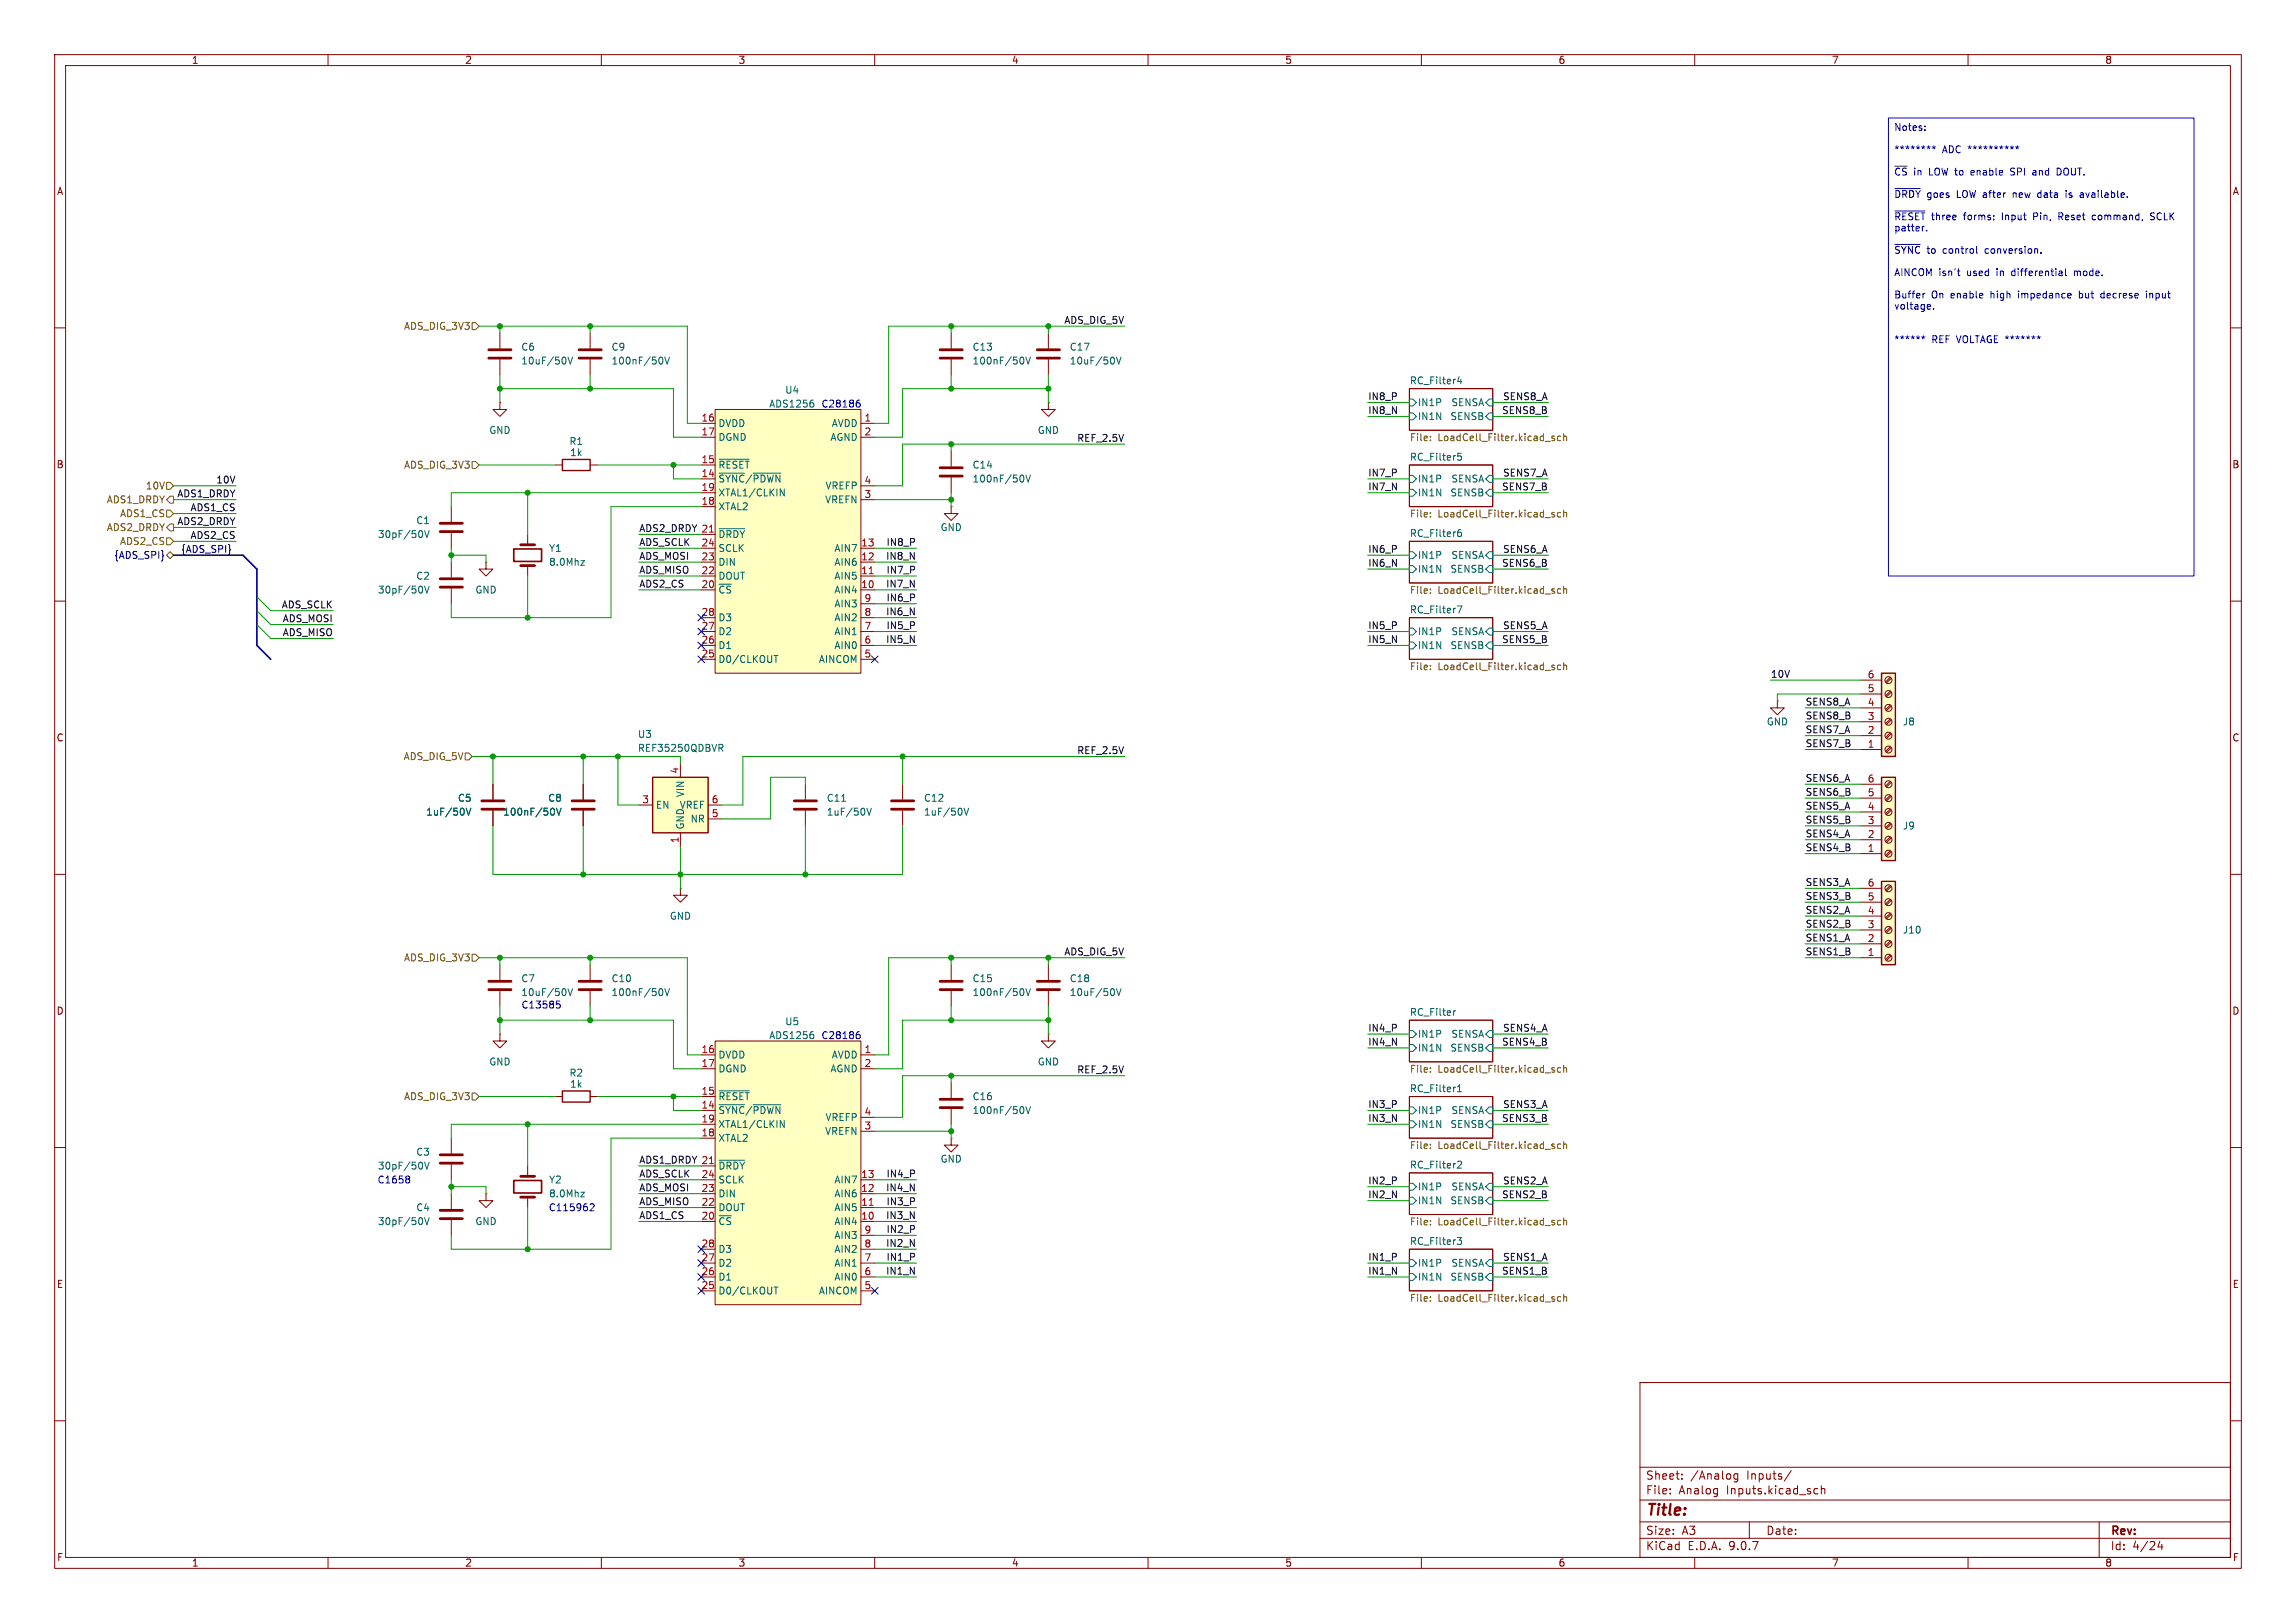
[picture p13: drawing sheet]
<svg xmlns="http://www.w3.org/2000/svg" width="420mm" height="297mm" viewBox="0 0 420 297" stroke-linecap="round" stroke-linejoin="round" font-family="sans-serif">
<defs><g id="words">
<text font-size="2.8" fill="#840000" x="301" y="277.9">Title:</text>
<g font-size="2.1" fill="#840000">
<text x="301" y="273.7">File:</text>
<text x="301" y="271">Sheet:</text>
<text x="307.1" y="273.7">Analog</text>
<text x="309.2" y="271">/Analog</text>
<text x="315.9" y="273.7">Inputs.kicad_sch</text>
<text x="319.6" y="271">Inputs/</text>
<text x="301" y="281.1">Size:</text>
<text x="307.6" y="281.1">A3</text>
<text x="323" y="281.1">Date:</text>
<text x="386" y="281.3">Rev:</text>
<text x="301" y="283.9">KiCad</text>
<text x="308.7" y="283.9">E.D.A.</text>
<text x="316.3" y="283.9">9.0.7</text>
<text x="386" y="283.9">Id:</text>
<text x="390.1" y="283.9">4/24</text>
</g>
<g font-size="1.8" fill="#840000">
<text x="35" y="11.9">1</text>
<text x="85" y="11.9">2</text>
<text x="135" y="11.9">3</text>
<text x="185" y="11.9">4</text>
<text x="235" y="11.9">5</text>
<text x="285" y="11.9">6</text>
<text x="335" y="11.9">7</text>
<text x="385" y="11.9">8</text>
<text x="10.3" y="35.9">A</text>
<text x="408.3" y="35.9">A</text>
<text x="10.3" y="85.9">B</text>
<text x="408.2" y="85.9">B</text>
<text x="10.3" y="135.9">C</text>
<text x="408.2" y="135.9">C</text>
<text x="10.3" y="185.9">D</text>
<text x="408.2" y="185.9">D</text>
<text x="10.3" y="235.9">E</text>
<text x="408.3" y="235.9">E</text>
<text x="10.3" y="285.9">F</text>
<text x="35" y="286.9">1</text>
<text x="85" y="286.9">2</text>
<text x="135" y="286.9">3</text>
<text x="185" y="286.9">4</text>
<text x="235" y="286.9">5</text>
<text x="285" y="286.9">6</text>
<text x="335" y="286.9">7</text>
<text x="385" y="286.9">8</text>
<text x="408.3" y="285.9">F</text>
</g>
<g font-size="1.8" fill="#0000c2">
<text x="346.4" y="24.3">Notes:</text>
<text x="346.4" y="28.4">********</text>
<text x="355.3" y="28.4">ADC **********</text>
<text x="346.4" y="32.4">~{CS}</text>
<text x="350" y="32.4">in</text>
<text x="353" y="32.4">LOW to</text>
<text x="361" y="32.4">enable</text>
<text x="368.5" y="32.4">SPI</text>
<text x="372.7" y="32.4">and</text>
<text x="377.3" y="32.4">DOUT.</text>
<text x="346.4" y="36.5">~{DRDY}</text>
<text x="346.4" y="40.6">~{RESET}</text>
<text x="352.5" y="36.5">goes</text>
<text x="353.3" y="40.6">three</text>
<text x="358" y="36.5">LOW after</text>
<text x="359.3" y="40.6">forms:</text>
<text x="366.5" y="40.6">Input</text>
<text x="368.7" y="36.5">new</text>
<text x="372.4" y="40.6">Pin,</text>
<text x="373.4" y="36.5">data</text>
<text x="377.2" y="40.6">Reset</text>
<text x="378.8" y="36.5">is</text>
<text x="381.6" y="36.5">available.</text>
<text x="383.6" y="40.6">command,</text>
<text x="394.4" y="40.6">SCLK</text>
<text x="346.4" y="42.7">patter.</text>
<text x="346.4" y="46.8">~{SYNC}</text>
<text x="352.5" y="46.8">to</text>
<text x="355.5" y="46.8">control</text>
<text x="363.4" y="46.8">conversion.</text>
<text x="346.4" y="50.8">AINCOM isn't</text>
<text x="359.9" y="50.8">used</text>
<text x="365.5" y="50.8">in</text>
<text x="368.4" y="50.8">differential</text>
<text x="380.1" y="50.8">mode.</text>
<text x="346.4" y="54.9">Buffer</text>
<text x="346.4" y="57">voltage.</text>
<text x="353.3" y="54.9">On</text>
<text x="357" y="54.9">enable</text>
<text x="364.4" y="54.9">high</text>
<text x="369.6" y="54.9">impedance</text>
<text x="381" y="54.9">but</text>
<text x="385.2" y="54.9">decrese</text>
<text x="393.7" y="54.9">input</text>
<text x="346.4" y="63.1">******</text>
<text x="353.4" y="63.1">REF VOLTAGE *******</text>
<text x="150.2" y="74.8">C28186</text>
<text x="95.3" y="184.8">C13585</text>
<text x="150.2" y="190.4">C28186</text>
<text x="69" y="216.8">C1658</text>
<text x="100.3" y="221.8">C115962</text>
</g>
<g font-size="1.8" fill="#0f0f0f">
<text x="194.6" y="59.3">ADS_DIG_5V</text>
<text x="250.2" y="73.3">IN8_P</text>
<text x="250.2" y="75.9">IN8_N</text>
<text x="274.7" y="75.9">SENS8_B</text>
<text x="274.8" y="73.3">SENS8_A</text>
<text x="196.9" y="80.9">REF_2.5V</text>
<text x="39.5" y="88.6">10V</text>
<text x="250.2" y="89.8">IN7_N</text>
<text x="250.2" y="87.3">IN7_P</text>
<text x="274.7" y="89.8">SENS7_B</text>
<text x="274.8" y="87.3">SENS7_A</text>
<text x="32.3" y="91.1">ADS1_DRDY</text>
<text x="34.8" y="93.6">ADS1_CS</text>
<text x="32.3" y="96.2">ADS2_DRDY</text>
<text x="34.8" y="98.7">ADS2_CS</text>
<text x="116.8" y="97.4">ADS2_DRDY 21</text>
<text x="116.8" y="100">ADS_SCLK</text>
<text x="162.1" y="100">IN8_P</text>
<text x="250.2" y="101.3">IN6_P</text>
<text x="274.8" y="101.3">SENS6_A</text>
<text x="116.8" y="105.1">ADS_MISO</text>
<text x="116.8" y="107.6">ADS2_CS</text>
<text x="116.8" y="102.5">ADS_MOSI</text>
<text x="162" y="102.5">IN8_N</text>
<text x="162" y="107.6">IN7_N</text>
<text x="162.1" y="105.1">IN7_P</text>
<text x="250.2" y="103.8">IN6_N</text>
<text x="274.7" y="103.8">SENS6_B</text>
<text x="51.4" y="111.4">ADS_SCLK</text>
<text x="51.6" y="114">ADS_MOSI</text>
<text x="162" y="112.7">IN6_N</text>
<text x="162.1" y="110.1">IN6_P</text>
<text x="51.6" y="116.5">ADS_MISO</text>
<text x="162" y="117.8">IN5_N</text>
<text x="162.1" y="115.2">IN5_P</text>
<text x="250.2" y="117.8">IN5_N</text>
<text x="250.2" y="115.2">IN5_P</text>
<text x="274.7" y="117.8">SENS5_B</text>
<text x="274.8" y="115.2">SENS5_A</text>
<text x="323.8" y="124.1">10V</text>
<text x="330.2" y="131.7">SENS8_B</text>
<text x="330.2" y="129.2">SENS8_A</text>
<text x="330.2" y="136.8">SENS7_B</text>
<text x="330.2" y="134.3">SENS7_A</text>
<text x="196.9" y="138.1">REF_2.5V</text>
<text x="330.2" y="143.2">SENS6_A</text>
<text x="330.2" y="148.2">SENS5_A</text>
<text x="330.2" y="145.7">SENS6_B</text>
<text x="330.2" y="155.9">SENS4_B</text>
<text x="330.2" y="153.3">SENS4_A</text>
<text x="330.2" y="150.8">SENS5_B</text>
<text x="330.2" y="167.3">SENS2_A</text>
<text x="330.2" y="162.2">SENS3_A</text>
<text x="330.2" y="164.8">SENS3_B</text>
<text x="330.2" y="169.8">SENS2_B</text>
<text x="330.2" y="172.4">SENS1_A</text>
<text x="194.6" y="174.9">ADS_DIG_5V</text>
<text x="330.2" y="174.9">SENS1_B</text>
<text x="250.2" y="188.9">IN4_P</text>
<text x="250.2" y="191.4">IN4_N</text>
<text x="274.7" y="191.4">SENS4_B</text>
<text x="274.8" y="188.9">SENS4_A</text>
<text x="196.9" y="196.5">REF_2.5V</text>
<text x="250.2" y="202.9">IN3_P</text>
<text x="274.8" y="202.9">SENS3_A</text>
<text x="250.2" y="205.4">IN3_N</text>
<text x="274.7" y="205.4">SENS3_B</text>
<text x="116.8" y="215.6">ADS_SCLK</text>
<text x="116.8" y="213">ADS1_DRDY 21</text>
<text x="162.1" y="215.6">IN4_P</text>
<text x="116.8" y="218.1">ADS_MOSI</text>
<text x="116.8" y="220.6">ADS_MISO</text>
<text x="162" y="218.1">IN4_N</text>
<text x="162.1" y="220.6">IN3_P</text>
<text x="250.2" y="219.4">IN2_N</text>
<text x="250.2" y="216.8">IN2_P</text>
<text x="274.7" y="219.4">SENS2_B</text>
<text x="274.8" y="216.8">SENS2_A</text>
<text x="116.8" y="223.2">ADS1_CS</text>
<text x="162" y="223.2">IN3_N</text>
<text x="162.1" y="225.7">IN2_P</text>
<text x="162" y="233.3">IN1_N</text>
<text x="162" y="228.3">IN2_N</text>
<text x="162.1" y="230.8">IN1_P</text>
<text x="250.2" y="233.3">IN1_N</text>
<text x="250.2" y="230.8">IN1_P</text>
<text x="274.7" y="233.3">SENS1_B</text>
<text x="274.8" y="230.8">SENS1_A</text>
</g>
<g font-size="1.8" fill="#725600">
<text x="73.8" y="60.6">ADS_DIG_3V3</text>
<text x="257.8" y="81.1">File:</text>
<text x="263" y="81.1">LoadCell_Filter.kicad_sch</text>
<text x="26.6" y="89.8">10V</text>
<text x="73.8" y="86">ADS_DIG_3V3</text>
<text x="19.4" y="92.3">ADS1_DRDY</text>
<text x="21.9" y="94.8">ADS1_CS</text>
<text x="257.8" y="95">File:</text>
<text x="263" y="95">LoadCell_Filter.kicad_sch</text>
<text x="19.4" y="97.4">ADS2_DRDY</text>
<text x="21.9" y="99.9">ADS2_CS</text>
<text x="257.8" y="109">File:</text>
<text x="263" y="109">LoadCell_Filter.kicad_sch</text>
<text x="257.8" y="123">File:</text>
<text x="263" y="123">LoadCell_Filter.kicad_sch</text>
<text x="73.8" y="139.3">ADS_DIG_5V</text>
<text x="73.8" y="176.1">ADS_DIG_3V3</text>
<text x="257.8" y="196.6">File:</text>
<text x="263" y="196.6">LoadCell_Filter.kicad_sch</text>
<text x="73.8" y="201.5">ADS_DIG_3V3</text>
<text x="257.8" y="210.6">File:</text>
<text x="263" y="210.6">LoadCell_Filter.kicad_sch</text>
<text x="257.8" y="224.6">File:</text>
<text x="263" y="224.6">LoadCell_Filter.kicad_sch</text>
<text x="257.8" y="238.5">File:</text>
<text x="263" y="238.5">LoadCell_Filter.kicad_sch</text>
</g>
<g font-size="1.8" fill="#006464">
<text x="95.3" y="64.4">C6</text>
<text x="111.8" y="64.4">C9</text>
<text x="177.8" y="64.4">C13</text>
<text x="195.6" y="64.4">C17</text>
<text x="95.3" y="66.9">10uF/50V</text>
<text x="111.8" y="66.9">100nF/50V</text>
<text x="177.8" y="66.9">100nF/50V</text>
<text x="195.6" y="66.9">10uF/50V</text>
<text x="257.8" y="70.4">RC_Filter4</text>
<text x="140.6" y="74.8">ADS1256</text>
<text x="143.5" y="72.2">U4</text>
<text x="259.3" y="77.1">IN1N</text>
<text x="259.3" y="74.5">IN1P</text>
<text x="265.2" y="77.1">SENSB</text>
<text x="265.4" y="74.5">SENSA</text>
<text x="89.4" y="79.6">GND</text>
<text x="104.1" y="81.6">R1</text>
<text x="104.2" y="83.7">1k</text>
<text x="131.3" y="78.3">DVDD</text>
<text x="131.3" y="80.9">DGND</text>
<text x="151.8" y="80.9">AGND</text>
<text x="152.1" y="78.3">AVDD</text>
<text x="189.7" y="79.6">GND</text>
<text x="131.3" y="86">~{RESET}</text>
<text x="131.3" y="88.5">~{SYNC}/~{PDWN}</text>
<text x="150.9" y="89.8">VREFP</text>
<text x="177.8" y="86">C14</text>
<text x="177.8" y="88.5">100nF/50V</text>
<text x="257.8" y="84.4">RC_Filter5</text>
<text x="259.3" y="88.5">IN1P</text>
<text x="265.4" y="88.5">SENSA</text>
<text x="131.3" y="91">XTAL1/CLKIN</text>
<text x="131.3" y="93.6">XTAL2</text>
<text x="150.8" y="92.3">VREFN</text>
<text x="259.3" y="91">IN1N</text>
<text x="265.2" y="91">SENSB</text>
<text x="69" y="98.7">30pF/50V</text>
<text x="76" y="96.1">C1</text>
<text x="100.3" y="101.2">Y1</text>
<text x="131.3" y="101.2">SCLK</text>
<text x="131.3" y="98.7">~{DRDY}</text>
<text x="152.5" y="101.2">AIN7</text>
<text x="172" y="97.4">GND</text>
<text x="257.8" y="98.3">RC_Filter6</text>
<text x="76" y="106.3">C2</text>
<text x="100.3" y="103.7">8.0Mhz</text>
<text x="131.3" y="103.7">DIN</text>
<text x="131.3" y="106.3">DOUT</text>
<text x="152.5" y="103.7">AIN6</text>
<text x="152.5" y="106.3">AIN5</text>
<text x="259.3" y="105">IN1N</text>
<text x="259.3" y="102.5">IN1P</text>
<text x="265.2" y="105">SENSB</text>
<text x="265.4" y="102.5">SENSA</text>
<text x="69" y="108.8">30pF/50V</text>
<text x="86.9" y="108.8">GND</text>
<text x="131.3" y="113.9">D3</text>
<text x="131.3" y="108.8">~{CS}</text>
<text x="152.5" y="108.8">AIN4</text>
<text x="152.5" y="111.4">AIN3</text>
<text x="152.5" y="113.9">AIN2</text>
<text x="257.8" y="112.3">RC_Filter7</text>
<text x="131.3" y="116.4">D2</text>
<text x="131.3" y="119">D1</text>
<text x="152.5" y="116.4">AIN1</text>
<text x="152.5" y="119">AIN0</text>
<text x="259.3" y="119">IN1N</text>
<text x="259.3" y="116.4">IN1P</text>
<text x="265.2" y="119">SENSB</text>
<text x="265.4" y="116.4">SENSA</text>
<text x="131.3" y="121.5">D0/CLKOUT</text>
<text x="149.7" y="121.5">AINCOM</text>
<text x="116.6" y="135.2">U3</text>
<text x="116.6" y="137.8">REF35250QDBVR</text>
<text x="323.1" y="132.9">GND</text>
<text x="348" y="132.9">J8</text>
<text x="77.9" y="149.5">1uF/50V</text>
<text x="83.7" y="146.9">C5</text>
<text x="92" y="149.5">100nF/50V</text>
<text x="100.2" y="146.9">C8</text>
<text x="119.9" y="148.2">EN</text>
<text x="124.2" y="148.2">VREF</text>
<text x="125.3" y="146" transform="rotate(-90 125.3 146)">VIN</text>
<text x="151.1" y="146.9">C11</text>
<text x="151.1" y="149.5">1uF/50V</text>
<text x="168.9" y="146.9">C12</text>
<text x="168.9" y="149.5">1uF/50V</text>
<text x="125.3" y="151.9" transform="rotate(-90 125.3 151.9)">GND</text>
<text x="126.2" y="150.7">NR</text>
<text x="348" y="152">J9</text>
<text x="122.4" y="168.5">GND</text>
<text x="348" y="171">J10</text>
<text x="95.3" y="179.9">C7</text>
<text x="111.8" y="179.9">C10</text>
<text x="177.8" y="179.9">C15</text>
<text x="195.6" y="179.9">C18</text>
<text x="95.3" y="182.5">10uF/50V</text>
<text x="111.8" y="182.5">100nF/50V</text>
<text x="177.8" y="182.5">100nF/50V</text>
<text x="195.6" y="182.5">10uF/50V</text>
<text x="257.8" y="186">RC_Filter</text>
<text x="140.6" y="190.3">ADS1256</text>
<text x="143.5" y="187.8">U5</text>
<text x="259.3" y="190.1">IN1P</text>
<text x="265.4" y="190.1">SENSA</text>
<text x="89.4" y="195.2">GND</text>
<text x="104.1" y="197.2">R2</text>
<text x="131.3" y="193.9">DVDD</text>
<text x="131.3" y="196.4">DGND</text>
<text x="151.8" y="196.4">AGND</text>
<text x="152.1" y="193.9">AVDD</text>
<text x="189.7" y="195.2">GND</text>
<text x="259.3" y="192.6">IN1N</text>
<text x="265.2" y="192.6">SENSB</text>
<text x="104.2" y="199.2">1k</text>
<text x="131.3" y="201.5">~{RESET}</text>
<text x="177.8" y="201.5">C16</text>
<text x="257.8" y="199.9">RC_Filter1</text>
<text x="131.3" y="206.6">XTAL1/CLKIN</text>
<text x="131.3" y="209.1">XTAL2</text>
<text x="131.3" y="204.1">~{SYNC}/~{PDWN}</text>
<text x="150.8" y="207.9">VREFN</text>
<text x="150.9" y="205.3">VREFP</text>
<text x="177.8" y="204.1">100nF/50V</text>
<text x="259.3" y="206.6">IN1N</text>
<text x="259.3" y="204.1">IN1P</text>
<text x="265.2" y="206.6">SENSB</text>
<text x="265.4" y="204.1">SENSA</text>
<text x="69" y="214.2">30pF/50V</text>
<text x="76" y="211.7">C3</text>
<text x="131.3" y="214.2">~{DRDY}</text>
<text x="172" y="213">GND</text>
<text x="257.8" y="213.9">RC_Filter2</text>
<text x="76" y="221.8">C4</text>
<text x="100.3" y="216.8">Y2</text>
<text x="100.3" y="219.3">8.0Mhz</text>
<text x="131.3" y="216.8">SCLK</text>
<text x="131.3" y="219.3">DIN</text>
<text x="131.3" y="221.8">DOUT</text>
<text x="152.5" y="216.8">AIN7</text>
<text x="152.5" y="219.3">AIN6</text>
<text x="152.5" y="221.8">AIN5</text>
<text x="259.3" y="220.6">IN1N</text>
<text x="259.3" y="218">IN1P</text>
<text x="265.2" y="220.6">SENSB</text>
<text x="265.4" y="218">SENSA</text>
<text x="69" y="224.4">30pF/50V</text>
<text x="86.9" y="224.4">GND</text>
<text x="131.3" y="224.4">~{CS}</text>
<text x="152.5" y="224.4">AIN4</text>
<text x="152.5" y="226.9">AIN3</text>
<text x="257.8" y="227.9">RC_Filter3</text>
<text x="131.3" y="229.5">D3</text>
<text x="131.3" y="232">D2</text>
<text x="152.5" y="229.5">AIN2</text>
<text x="152.5" y="232">AIN1</text>
<text x="259.3" y="232">IN1P</text>
<text x="265.4" y="232">SENSA</text>
<text x="131.3" y="234.5">D1</text>
<text x="131.3" y="237.1">D0/CLKOUT</text>
<text x="149.7" y="237.1">AINCOM</text>
<text x="152.5" y="234.5">AIN0</text>
<text x="259.3" y="234.5">IN1N</text>
<text x="265.2" y="234.5">SENSB</text>
</g>
<g font-size="1.8" fill="#a90000">
<text x="128.2" y="77.2">16</text>
<text x="158" y="77.2">1</text>
<text x="128.2" y="79.8">17</text>
<text x="158" y="79.8">2</text>
<text x="128.2" y="89.9">19</text>
<text x="128.2" y="84.8">15</text>
<text x="128.2" y="87.4">14</text>
<text x="158" y="88.6">4</text>
<text x="128.2" y="92.5">18</text>
<text x="158" y="91.2">3</text>
<text x="128.2" y="100.1">24</text>
<text x="157.4" y="100.1">13</text>
<text x="128.2" y="102.6">23</text>
<text x="128.2" y="105.2">22</text>
<text x="128.2" y="107.7">20</text>
<text x="157.4" y="102.6">12</text>
<text x="157.4" y="105.2">11</text>
<text x="157.4" y="107.7">10</text>
<text x="128.2" y="112.8">28</text>
<text x="158" y="110.2">9</text>
<text x="158" y="112.8">8</text>
<text x="128.2" y="115.3">27</text>
<text x="128.2" y="117.9">26</text>
<text x="158" y="115.3">7</text>
<text x="158" y="117.9">6</text>
<text x="128.2" y="120.4">25</text>
<text x="158" y="120.4">5</text>
<text x="341.6" y="124.2">6</text>
<text x="341.6" y="131.8">3</text>
<text x="341.6" y="129.3">4</text>
<text x="341.6" y="126.7">5</text>
<text x="341.6" y="136.9">1</text>
<text x="341.6" y="134.4">2</text>
<text x="124.2" y="141.7" transform="rotate(-90 124.2 141.7)">4</text>
<text x="341.6" y="143.3">6</text>
<text x="117.4" y="147.1">3</text>
<text x="130.1" y="147.1">6</text>
<text x="130.1" y="149.6">5</text>
<text x="341.6" y="148.3">4</text>
<text x="341.6" y="145.8">5</text>
<text x="124.2" y="154.4" transform="rotate(-90 124.2 154.4)">1</text>
<text x="341.6" y="156">1</text>
<text x="341.6" y="153.4">2</text>
<text x="341.6" y="150.9">3</text>
<text x="341.6" y="167.4">4</text>
<text x="341.6" y="164.8">5</text>
<text x="341.6" y="162.3">6</text>
<text x="341.6" y="172.5">2</text>
<text x="341.6" y="169.9">3</text>
<text x="341.6" y="175">1</text>
<text x="128.2" y="192.8">16</text>
<text x="128.2" y="195.3">17</text>
<text x="158" y="192.8">1</text>
<text x="158" y="195.3">2</text>
<text x="128.2" y="200.4">15</text>
<text x="128.2" y="202.9">14</text>
<text x="128.2" y="205.5">19</text>
<text x="128.2" y="208">18</text>
<text x="158" y="204.2">4</text>
<text x="158" y="206.8">3</text>
<text x="128.2" y="215.6">24</text>
<text x="157.4" y="215.6">13</text>
<text x="128.2" y="218.2">23</text>
<text x="128.2" y="220.7">22</text>
<text x="157.4" y="218.2">12</text>
<text x="157.4" y="220.7">11</text>
<text x="128.2" y="223.3">20</text>
<text x="157.4" y="223.3">10</text>
<text x="158" y="225.8">9</text>
<text x="128.2" y="228.3">28</text>
<text x="128.2" y="230.9">27</text>
<text x="128.2" y="233.4">26</text>
<text x="158" y="228.3">8</text>
<text x="158" y="230.9">7</text>
<text x="158" y="233.4">6</text>
<text x="128.2" y="236">25</text>
<text x="158" y="236">5</text>
</g>
<g font-size="1.8" fill="#000084">
<text x="33" y="101.3">{ADS_SPI}</text>
<text x="20.8" y="102.5">{ADS_SPI}</text>
</g>
</g></defs>
<g fill="none" stroke="#840000" stroke-width=".18">
<path d="M10 10h400v277h-400zM12 12h396v273h-396zM60 10v2M110 10v2M160 10v2M210 10v2M260 10v2M310 10v2M360 10v2M10 60h2M257.8 71.1h15.2v7.6h-15.2zM408 60h2"/>
<path d="M101.6 85.1h1.3M107.9 85.1h1.3M257.8 85.1h15.2v7.6h-15.2zM257.8 99.1h15.2v7.6h-15.2zM10 110h2M257.8 113h15.2v7.7h-15.2zM408 110h2M10 160h2M408 160h2M257.8 186.7h15.2v7.6h-15.2zM10 210h2M257.8 214.6h15.2v7.6h-15.2z"/>
<path d="M257.8 200.7h15.2v7.6h-15.2zM408 210h2M257.8 228.6h15.2v7.6h-15.2zM300 253h108v32h-108zM10 260h2M300 278.5h108M300 274.5h108M300 268.5h108M305.5 273.2v.2M305.5 272.5v.1M307.7 270.5v.2M307.7 269.8v.1"/>
<path d="M317.9 269.7v1.2l-.3 .3-.4-.1M317.9 269.8l-.5-.1-.2 .3v.4l.1 .2h.6M320 278.5v3M327.7 269.1l-1.3 1.9M331.9 273.3h.6M331.9 272.5h.6M333.2 272.5l.2-.1 .3 .1 .1 .9M333.2 271.9v1.5M384 278.5v6.5M408 260h2M60 285v2M110 285v2"/>
<path d="M160 285v2M210 285v2M260 285v2M300 281.5h108M310 285v2M360 285v2M395.1 282l-.4 1.1h1M395.4 282.6v1"/>
</g>
<g fill="none" stroke="#006464" stroke-width=".18">
<path d="M257.8 75.6h.6l.7 .6-.7 .6h-.6zM257.8 73h.6l.7 .7-.7 .6h-.6zM266.9 68.9l-.3 .9h.8M267.2 69.4v.8M272.4 75.6h.6v1.2h-.6l-.6-.6zM272.4 73h.6v1.3h-.6l-.6-.6zM257.8 89.5h.6l.7 .7-.7 .6h-.6zM257.8 87h.6l.7 .6-.7 .7h-.6zM266.7 82.9h.6M266.7 97.5l.4-.1 .2 .2-.1 .5h-.5M266.8 83.4h.3l.2 .3-.1 .5h-.4M267.2 96.9l-.4 .1"/>
<path d="M272.4 89.5h.6v1.3h-.6l-.6-.6zM272.4 87h.6v1.3h-.6l-.6-.7zM257.8 103.5h.6l.7 .6-.7 .7h-.6zM257.8 101h.6l.7 .6-.7 .6h-.6zM257.8 117.5h.6l.7 .6-.7 .6h-.6zM257.8 114.9h.6l.7 .7-.7 .6h-.6zM266.6 110.9h.8l-.5 1.3M272.4 103.5h.6v1.3h-.6l-.6-.7zM272.4 101h.6v1.2h-.6l-.6-.6zM272.4 117.5h.6v1.2h-.6l-.6-.6zM272.4 114.9h.6v1.3h-.6l-.6-.6zM257.8 191.1h.6l.7 .7-.7 .6h-.6z"/>
<path d="M257.8 188.6h.6l.7 .6-.7 .7h-.6zM266.3 185l-.4 .2M266.6 199.8h.7M266.6 198.9l.4-.4v1.3M272.4 191.1h.6v1.3h-.6l-.6-.6zM272.4 188.6h.6v1.3h-.6l-.6-.7zM257.8 219.1h.6l.7 .6-.7 .6h-.6zM257.8 216.5h.6l.7 .7-.7 .6h-.6zM257.8 205.1h.6l.7 .6-.7 .7h-.6zM257.8 202.6h.6l.7 .6-.7 .6h-.6zM266.7 212.5h.4l.2 .3-.7 1h.7M272.4 219.1h.6v1.2h-.6l-.6-.6z"/>
<path d="M272.4 216.5h.6v1.3h-.6l-.6-.6zM272.4 205.1h.6v1.3h-.6l-.6-.7zM272.4 202.6h.6v1.2h-.6l-.6-.6zM257.8 233h.6l.7 .7-.7 .6h-.6zM257.8 230.5h.6l.7 .6-.7 .7h-.6zM266.6 226.5h.7l-.4 .4 .4 .2v.4l-.2 .2h-.4M272.4 233h.6v1.3h-.6l-.6-.6zM272.4 230.5h.6v1.3h-.6l-.6-.7z"/>
</g>
<g fill="none" stroke="#725600" stroke-width=".18">
<path d="M261.7 79.9v.1M284.3 79.9l-.3-.1-.1 .2v.2l.4 .1v.3h-.4M285.5 79.9l-.4-.1-.2 .2 .1 .6h.5M286 79.4v1.2M286 79.9l.2-.1 .3 .1 .1 .7M261.7 80.5v.1M261.7 93.8v.2M261.7 94.5v.1M284.3 93.8h-.3l-.1 .2v.1l.4 .2v.3h-.4M285.5 93.8h-.4l-.2 .2 .1 .6h.5M286 93.3v1.3M286 93.9l.2-.1h.3l.1 .8"/>
<path d="M261.7 107.8v.1M261.7 108.5v.1M284.3 107.8l-.3-.1-.1 .2v.2l.4 .1v.3h-.4M285.5 107.8l-.4-.1-.2 .3 .1 .5h.5M286 107.3v1.3M286 107.9l.2-.2 .3 .1 .1 .8M261.7 121.8v.1M261.7 122.4v.2M284.3 121.8l-.3-.1-.1 .2v.2l.4 .1v.3h-.4M285.5 121.8l-.4-.1-.2 .3 .1 .5h.5M286 121.3v1.3M286 121.8l.2-.1 .3 .1 .1 .8"/>
<path d="M261.7 196.1v.1M261.7 195.4v.2M284.3 195.4h-.3l-.1 .2v.1l.4 .2v.3h-.4M285.5 195.4h-.4l-.2 .2 .1 .6h.5M286 195.5l.2-.1h.3l.1 .8M286 194.9v1.3M261.7 209.4v.1M261.7 210.1v.1M284.3 209.4l-.3-.1-.1 .2v.2l.4 .1v.3h-.4M285.5 209.4l-.4-.1-.2 .3 .1 .5h.5M286 208.9v1.3M286 209.5l.2-.2 .3 .1 .1 .8"/>
<path d="M261.7 223.4v.1M261.7 224v.2M261.7 237.3v.2M261.7 238v.1M284.3 223.4l-.3-.1-.1 .2v.2l.4 .1v.3h-.4M284.3 237.3h-.3l-.1 .2v.1l.4 .2v.3h-.4M285.5 223.4l-.4-.1-.2 .3 .1 .5h.5M285.5 237.3h-.4l-.2 .2 .1 .6h.5M286 222.9v1.3M286 236.9v1.2M286 223.4l.2-.1 .3 .1 .1 .8M286 237.4l.2-.1h.3l.1 .8"/>
</g>
<path d="M102.9 84.1h5v2h-5z" fill="none" stroke="#840000" stroke-width=".25"/>
<path d="M344.2 142.2h2.5v15.3h-2.5z" fill="#ffffc2"/>
<path d="M344.2 142.2h2.5v15.3h-2.5z" fill="none" stroke="#840000" stroke-width=".25"/>
<g fill="none" stroke="#840000" stroke-width=".18">
<path d="M325.1 128.3v1.2h-1.3l1.3 1.3 1.3-1.3h-1.3M325.1 128.3h.1M340.4 156.2h3.8M340.4 153.7h3.8M340.4 151.1h3.8M340.4 148.6h3.8M340.4 146.1h3.8M340.4 143.5h3.8M345.8 155.7l-.9 .8M345.8 153.2l-.9 .8M345.8 150.6l-.9 .9M345.8 148.1l-.9 .8"/>
<path d="M345.8 145.5l-.9 .9M345.8 143l-.9 .8M345.9 155.9l-.8 .8M345.9 153.3l-.8 .9M345.9 150.8l-.8 .8M345.9 148.3l-.8 .8M345.9 145.7l-.8 .9M345.9 143.2l-.8 .8"/>
<circle cx="345.4" cy="143.5" r=".63"/>
<circle cx="345.4" cy="156.2" r=".63"/>
<circle cx="345.4" cy="148.6" r=".63"/>
<circle cx="345.4" cy="146" r=".63"/>
<circle cx="345.4" cy="151.1" r=".63"/>
<circle cx="345.4" cy="153.7" r=".63"/>
</g>
<path d="M344.2 123.2h2.5v15.2h-2.5z" fill="#ffffc2"/>
<path d="M344.2 123.2h2.5v15.2h-2.5z" fill="none" stroke="#840000" stroke-width=".25"/>
<g fill="none" stroke="#840000" stroke-width=".18">
<path d="M91.4 73.7v1.2h1.3l-1.3 1.3-1.2-1.3h1.2M91.4 73.7h.1M91.4 61v2.8M91.4 65.8v2.8M174 61v2.8M174 65.8v2.8M191.8 73.7v1.2h-1.3l1.3 1.3 1.2-1.3h-1.2M191.8 73.7h.1M191.8 61v2.8M191.8 65.8v2.8M96.5 97.8v1.9M174 92.7v1.3h-1.3l1.3 1.3 1.3-1.3h-1.3"/>
<path d="M174 92.7h.1M174 82.6v2.7M174 87.4v2.8M82.5 102.9v2.8M82.5 107.7v2.8M88.9 102.9v1.2h1.3l-1.3 1.3-1.3-1.3h1.3M88.9 102.9h.1M96.5 103.5v1.9M340.4 137.2h3.8M340.4 134.6h3.8M340.4 132.1h3.8M340.4 129.5h3.8"/>
<path d="M340.4 127h3.8M340.4 124.5h3.8M345.8 136.7l-.9 .8M345.8 134.1l-.9 .9M345.8 131.6l-.9 .8M345.8 129l-.9 .9M345.8 126.5l-.9 .8M345.8 124l-.9 .8M345.9 136.8l-.8 .9M345.9 134.3l-.8 .8M345.9 131.7l-.8 .9M345.9 129.2l-.8 .8"/>
<path d="M345.9 126.7l-.8 .8M345.9 124.1l-.8 .9M124.5 162.6v1.2h-1.3l1.3 1.3 1.2-1.3h-1.2M124.5 162.6h.1M174 176.5v2.8M191.8 176.5v2.8M174 181.4v2.8M191.8 189.2v1.3h-1.3l1.3 1.3 1.2-1.3h-1.2M191.8 189.2h.1M191.8 181.4v2.8M82.5 208.3v2.8M82.5 213.1v2.8"/>
<path d="M88.9 218.4v1.3h1.3l-1.3 1.3-1.3-1.3h1.3M88.9 218.4h.1M96.5 213.4v1.9M96.5 219.1v1.9"/>
<circle cx="345.4" cy="124.5" r=".63"/>
<circle cx="345.4" cy="132.1" r=".63"/>
<circle cx="345.4" cy="129.5" r=".63"/>
<circle cx="345.4" cy="134.6" r=".63"/>
<circle cx="345.4" cy="137.2" r=".63"/>
<circle cx="345.4" cy="127" r=".63"/>
</g>
<g fill="none" stroke="#840000" stroke-width=".51">
<path d="M89.4 64h4.1M89.4 65.5h4.1M172 64h4M172 65.5h4M189.7 64h4.1M189.7 65.5h4.1M95.2 99.7h2.6M172 85.6h4M172 87.1h4M80.5 105.9h4.1M80.5 107.4h4.1M95.2 103.5h2.6"/>
<path d="M172 179.6h4M189.7 179.6h4.1M172 181.1h4M189.7 181.1h4.1M80.5 211.3h4.1M80.5 212.9h4.1M95.2 219.1h2.6M95.2 215.3h2.6"/>
</g>
<g fill="none" stroke="#006464" stroke-width=".18">
<path d="M103.5 65.6v.8M103.9 65.3l.4 1.3 .4-1.3M187 65.3a.79 .79 0 0 1 0 1.3M187.6 65.3l.5 1.3 .4-1.3M203.8 65.6v.8M204.2 65.3l.4 1.3 .5-1.3M187 86.9a.79 .79 0 0 1 0 1.3M187.6 86.9l.5 1.3 .4-1.3M77.2 107.5v.8M77.7 107.3l.4 1.2 .4-1.2M106.2 102.6h.7l-.7 .8h.7M187 180.9a.79 .79 0 0 1 0 1.3"/>
<path d="M187.6 180.9l.5 1.3 .4-1.3M203.8 181.2v.7M204.2 180.9l.4 1.3 .5-1.3M77.2 212.9v.8M77.7 212.7l.4 1.2 .4-1.2M106.2 218.2h.7l-.7 .8h.7"/>
</g>
<path d="M94 100.5h5.1v2.2h-5.1zM94 216h5.1v2.3h-5.1z" fill="none" stroke="#840000" stroke-width=".3"/>
<path d="M130.8 190.5h26.7v48.3h-26.7z" fill="#ffffc2"/>
<g fill="none" stroke="#840000" stroke-width=".18">
<path d="M128.3 193h2.5M128.3 195.6h2.5M130.8 190.5h26.7v48.3h-26.7zM157.5 193h2.5M157.5 195.6h2.5M128.3 205.7h2.5M128.3 208.3h2.5M128.3 215.9h2.5M128.3 218.4h2.5M128.3 200.7h2.5M128.3 203.2h2.5M128.3 213.4h2.5"/>
<path d="M157.5 215.9h2.5M157.5 218.4h2.5M157.5 204.5h2.5M157.5 207h2.5M128.3 221h2.5M128.3 228.6h2.5M128.3 231.1h2.5M128.3 233.7h2.5M128.3 236.2h2.5M128.3 223.5h2.5M157.5 221h2.5M157.5 228.6h2.5"/>
<path d="M157.5 231.1h2.5M157.5 233.7h2.5M157.5 236.2h2.5M157.5 223.5h2.5M157.5 226.1h2.5"/>
</g>
<path d="M131.5 199.6h5.5M148.5 188.8h.2M148.6 189.3l.3 .2v.3l-.3 .3M131.5 202.2h4.7M131.5 212.3h4.7M137.8 202.2h5M142.7 205l.8 1.3v-1.3M141.6 235.5h.7M141.9 235.5v1.3" fill="none" stroke="#006464" stroke-width=".18"/>
<path d="M129.8 212.9h.7M159 220.6h.7" fill="none" stroke="#a90000" stroke-width=".18"/>
<path d="M344.2 161.3h2.5v15.2h-2.5z" fill="#ffffc2"/>
<path d="M344.2 161.3h2.5v15.2h-2.5zM102.9 199.6h5v2.1h-5z" fill="none" stroke="#840000" stroke-width=".25"/>
<g fill="none" stroke="#840000" stroke-width=".18">
<path d="M82.5 92.7v2.8M82.5 97.5v2.8M90.2 143.5v2.8M90.2 148.3v2.8M106.7 143.5v2.8M106.7 148.3v2.8M147.3 143.5v2.8M147.3 148.3v2.8M165.1 143.5v2.8M165.1 148.3v2.8M91.4 176.5v2.8M107.9 176.5v2.8"/>
<path d="M340.4 175.3h3.8M340.4 172.7h3.8M340.4 170.2h3.8M340.4 167.6h3.8M340.4 165.1h3.8M340.4 162.6h3.8M345.8 174.8l-.9 .8M345.8 172.2l-.9 .9M345.8 169.7l-.9 .8M345.8 167.1l-.9 .9M345.8 164.6l-.9 .8M345.8 162.1l-.9 .8"/>
<path d="M345.9 174.9l-.8 .9M345.9 172.4l-.8 .8M345.9 169.8l-.8 .9M345.9 167.3l-.8 .8M345.9 164.8l-.8 .8M345.9 162.2l-.8 .9M91.4 189.2v1.3h1.3l-1.3 1.3-1.2-1.3h1.2M91.4 189.2h.1M91.4 181.4v2.8M107.9 181.4v2.8M174 198.1v2.8M82.5 218.4v2.8"/>
<path d="M101.6 200.7h1.3M107.9 200.7h1.3M174 208.3v1.3h-1.3l1.3 1.2 1.3-1.2h-1.3M174 208.3h.1M174 202.9v2.8M82.5 223.3v2.8"/>
<circle cx="345.4" cy="165.1" r=".63"/>
<circle cx="345.4" cy="172.7" r=".63"/>
<circle cx="345.4" cy="170.2" r=".63"/>
<circle cx="345.4" cy="167.6" r=".63"/>
<circle cx="345.4" cy="175.3" r=".63"/>
<circle cx="345.4" cy="162.6" r=".63"/>
</g>
<g fill="none" stroke="#840000" stroke-width=".51">
<path d="M80.5 95.8h4.1M80.5 97.3h4.1M88.1 146.6h4.1M88.1 148.1h4.1M104.6 146.6h4.1M104.6 148.1h4.1M145.3 146.6h4.1M145.3 148.1h4.1M163.1 146.6h4M163.1 148.1h4M89.4 179.6h4.1M105.9 179.6h4.1"/>
<path d="M89.4 181.1h4.1M105.9 181.1h4.1M172 201.2h4M172 202.7h4M80.5 221.5h4.1M80.5 223h4.1"/>
</g>
<g fill="none" stroke="#006464" stroke-width=".18">
<path d="M77.2 97.3v.8M77.7 97.1l.4 1.3 .4-1.3M85.3 147.9l.4 1.3 .4-1.3M101.1 147.9a.79 .79 0 0 1 0 1.3M101.8 147.9l.4 1.3 .4-1.3M154 146.6h.7M158.6 147.9l.4 1.3 .4-1.3M176.3 147.9l.5 1.3 .4-1.3M103.5 181.2v.7M103.9 180.9l.4 1.3 .4-1.3M120.9 180.9a.79 .79 0 0 1 0 1.3M121.6 180.9l.4 1.3 .5-1.3"/>
<path d="M187 202.5a.79 .79 0 0 1 0 1.3M187.6 202.5l.5 1.3 .4-1.3M77.2 223.1v.8M77.7 222.8l.4 1.3 .4-1.3"/>
</g>
<path d="M119.4 142.2h10.1v10.2h-10.1z" fill="#ffffc2"/>
<path d="M119.4 142.2h10.1v10.2h-10.1z" fill="none" stroke="#840000" stroke-width=".25"/>
<path d="M107.9 61v2.8M107.9 65.8v2.8M124.5 139.7v2.5M116.8 147.3h2.6M124.5 152.4v2.5M129.5 147.3h2.6M129.5 149.9h2.6" fill="none" stroke="#840000" stroke-width=".18"/>
<path d="M120.9 65.3a.79 .79 0 0 1 0 1.3M121.6 65.3l.4 1.3 .5-1.3M131.5 136.2h.5l.2 .3-.1 .3-.6 .1M131.8 136.9l.4 .6" fill="none" stroke="#006464" stroke-width=".18"/>
<path d="M105.9 64h4.1M105.9 65.5h4.1" fill="none" stroke="#840000" stroke-width=".51"/>
<path d="M130.8 74.9h26.7v48.3h-26.7z" fill="#ffffc2"/>
<g fill="none" stroke="#840000" stroke-width=".18">
<path d="M128.3 77.5h2.5M130.8 74.9h26.7v48.3h-26.7zM157.5 77.5h2.5M128.3 80h2.5M128.3 90.2h2.5M128.3 92.7h2.5M128.3 85.1h2.5M128.3 87.6h2.5M128.3 97.8h2.5M157.5 80h2.5M157.5 88.9h2.5M157.5 91.4h2.5"/>
<path d="M128.3 100.3h2.5M128.3 102.9h2.5M128.3 105.4h2.5M128.3 113h2.5M128.3 115.6h2.5M128.3 118.1h2.5M128.3 108h2.5M157.5 100.3h2.5M157.5 102.9h2.5M157.5 105.4h2.5M157.5 113h2.5M157.5 115.6h2.5"/>
<path d="M157.5 118.1h2.5M157.5 108h2.5M157.5 110.5h2.5M128.3 120.7h2.5M157.5 120.7h2.5M90.2 143.5v2.8M90.2 148.3v2.8M106.7 143.5v2.8M106.7 148.3v2.8"/>
</g>
<path d="M148.5 73.2h.2M148.6 73.7l.3 .2v.4l-.3 .2M131.5 84h5.5M131.5 86.6h4.7M131.5 96.7h4.7M137.8 86.6h5M142.7 89.5l.8 1.2v-1.2M141.6 120h.7M141.9 120v1.2M85.3 147.9l.4 1.3 .4-1.3M101.1 147.9a.79 .79 0 0 1 0 1.3M101.8 147.9l.4 1.3 .4-1.3" fill="none" stroke="#006464" stroke-width=".18"/>
<path d="M129.8 97.4h.7M159 105h.7" fill="none" stroke="#a90000" stroke-width=".18"/>
<path d="M86.4 59.1h.6l.6 .6-.6 .6h-.6zM30.5 91.4l.6-.6h.6v1.3h-.6zM30.5 93.3h.6l.6 .7-.6 .6h-.6zM30.5 96.5l.6-.6h.6v1.3h-.6zM30.5 88.3h.6l.6 .6-.6 .6h-.6zM30.5 98.4h.6l.6 .7-.6 .6h-.6zM86.4 84.5h.6l.6 .6-.6 .6h-.6zM30.5 101.6l.6-.6 .6 .6-.6 .6zM85.1 137.8h.6l.7 .6-.7 .7h-.6zM86.4 174.6h.6l.6 .7-.6 .6h-.6zM86.4 200h.6l.6 .7-.6 .6h-.6z" fill="none" stroke="#725600" stroke-width=".18"/>
<path d="M31.7 101.6h12.7l2.6 2.5v14l2.5 2.6" fill="none" stroke="#000084" stroke-width=".3"/>
<g fill="none" stroke="#009600" stroke-width=".18">
<path d="M87.6 59.7h38.1v17.8h2.6M91.4 59.7v1.3M107.9 59.7v1.3M174 59.7v1.3M191.8 59.7v1.3M205.7 59.7h-43.1v17.8h-2.6M91.4 68.6v5.1M91.4 71.1h31.8v8.9h5.1M107.9 68.6v2.5M174 68.6v2.5M191.8 71.1h-26.7v8.9h-5.1M191.8 68.6v5.1"/>
<path d="M250.2 73.7h7.6M250.2 76.2h7.6M273 73.7h10.2M273 76.2h10.2M31.7 91.4h11.5M31.7 88.9h11.5M31.7 96.5h11.5M31.7 99.1h11.5M31.7 94h11.5M87.6 85.1h14M96.5 90.2v7.6M109.2 85.1h19.1"/>
<path d="M116.8 97.8h11.5M123.2 85.1v2.5h5.1M128.3 90.2h-45.8v2.5M128.3 92.7h-16.5v20.3h-29.3v-2.5M160 91.4h14M174 81.3v1.3M174 90.2v2.5M205.7 81.3h-40.6v7.6h-5.1M250.2 90.2h7.6M250.2 87.6h7.6M273 90.2h10.2M273 87.6h10.2"/>
<path d="M47 111.8l2.5 2.5h11.5M47 109.2l2.5 2.6h11.5M47 114.3l2.5 2.5h11.5M82.5 100.3v2.6M82.5 101.6h6.4v1.3M96.5 105.4v7.6M116.8 108h11.5M116.8 102.9h11.5M116.8 105.4h11.5M116.8 100.3h11.5M160 113h7.6M160 115.6h7.6"/>
<path d="M160 108h7.6M160 110.5h7.6M160 118.1h7.6M160 102.9h7.6M160 105.4h7.6M160 100.3h7.6M250.2 101.6h7.6M250.2 115.6h7.6M250.2 118.1h7.6M250.2 104.1h7.6M273 101.6h10.2M273 115.6h10.2"/>
<path d="M273 118.1h10.2M273 104.1h10.2M86.4 138.4h38.1v1.3M90.2 138.4v5.1M106.7 138.4v5.1M113 138.4v8.9h3.8M165.1 138.4v5.1M205.7 138.4h-69.8v8.9h-3.8M323.8 124.5h16.6M330.2 129.5h10.2M330.2 137.2h10.2M330.2 134.6h10.2"/>
<path d="M330.2 132.1h10.2M340.4 127h-15.3v1.3M90.2 151.1v8.9h74.9v-8.9M106.7 151.1v8.9M124.5 154.9v7.7M147.3 143.5v-1.3h-6.3v7.7h-8.9M147.3 151.1v8.9M330.2 156.2h10.2M330.2 153.7h10.2M330.2 151.1h10.2M330.2 143.5h10.2M330.2 146.1h10.2"/>
<path d="M330.2 148.6h10.2M87.6 175.3h38.1v17.7h2.6M91.4 175.3v1.2M107.9 175.3v1.2M174 175.3v1.2M191.8 175.3v1.2M205.7 175.3h-43.1v17.7h-2.6M330.2 175.3h10.2M330.2 172.7h10.2M330.2 170.2h10.2M330.2 167.6h10.2M330.2 165.1h10.2"/>
<path d="M330.2 162.6h10.2M91.4 184.2v5M91.4 186.7h31.8v8.9h5.1M107.9 184.2v2.5M174 184.2v2.5M174 196.9v1.2M191.8 186.7h-26.7v8.9h-5.1M191.8 184.2v5M205.7 196.9h-40.6v7.6h-5.1M250.2 189.2h7.6M250.2 191.8h7.6M273 189.2h10.2"/>
<path d="M273 191.8h10.2M82.5 215.9v2.5M82.5 217.2h6.4v1.2M87.6 200.7h14M96.5 205.7v7.7M109.2 200.7h19.1M116.8 218.4h11.5M116.8 215.9h11.5M116.8 213.4h11.5M123.2 200.7v2.5h5.1M128.3 205.7h-45.8v2.6M128.3 208.3h-16.5v20.3h-29.3v-2.5"/>
<path d="M160 218.4h7.6M160 215.9h7.6M160 207h14M174 205.7v2.6M250.2 205.7h7.6M250.2 217.2h7.6M250.2 203.2h7.6M250.2 219.7h7.6M273 205.7h10.2M273 217.2h10.2M273 203.2h10.2M273 219.7h10.2"/>
<path d="M96.5 221v7.6M116.8 221h11.5M116.8 223.5h11.5M160 228.6h7.6M160 221h7.6M160 223.5h7.6M160 226.1h7.6M160 231.1h7.6M160 233.7h7.6M250.2 231.1h7.6M250.2 233.7h7.6M273 231.1h10.2"/>
<path d="M273 233.7h10.2"/>
</g>
<g fill="none" stroke="#000084" stroke-width=".18">
<path d="M127.7 112.4l1.2 1.2M127.7 115l1.2 1.2M127.7 117.5l1.2 1.2M128.9 112.4l-1.2 1.2M128.9 115l-1.2 1.2M128.9 117.5l-1.2 1.2M127.7 120l1.2 1.3M128.9 120l-1.2 1.3M159.4 120l1.2 1.3M160.6 120l-1.2 1.3M127.7 228l1.2 1.2M127.7 230.5l1.2 1.2"/>
<path d="M127.7 235.6l1.2 1.2M127.7 233.1l1.2 1.2M128.9 228l-1.2 1.2M128.9 230.5l-1.2 1.2M128.9 235.6l-1.2 1.2M128.9 233.1l-1.2 1.2M159.4 235.6l1.2 1.2M160.6 235.6l-1.2 1.2"/>
</g>
<g fill="none" stroke="#0000c2" stroke-width=".18">
<path d="M345.4 21.6h55.9v83.8h-55.9zM346.6 30.4h2.2M346.6 34.5h4.7M346.6 38.6h5.5M352.1 23.7v.2M352.1 23.1v.1M352.5 26.9l.3 .1M352.8 26.7v.3M352.8 27l-.2 .2M352.8 27l.2 .2M353.1 26.9l-.3 .1M353.4 26.9l.3 .1"/>
<path d="M353.7 26.7v.3M353.7 27l-.1 .2M353.7 27l.2 .2M354.1 26.9l-.4 .1M364.7 39.4v.2M367.7 26.9l.3 .1M367.8 32h.2M368 26.7v.3M368 27l-.2 .2M368 27l.2 .2M368 30.8l-.2 .2 .2 .4M368.3 26.9l-.3 .1"/>
<path d="M368.7 26.9l.3 .1M369 26.7v.3M369 27l-.2 .2M369 27l.2 .2M369.3 26.9l-.3 .1M372.3 31.2l-.4 .1M372.3 31.6h-.3l-.2 .1 .1 .3h.4M372.9 35.3l-.2 .2 .2 .6M376.6 39.6h.5M376.9 31l-.6-.2v1.2l.6-.1M377.1 39h-.5v1.2M377.9 34.9v.1"/>
<path d="M377.9 35.3v.8M380.5 35.3h.5M380.5 36.1h.6M381.1 35.6l-.6 .1M383.2 39.4h-.4l-.1 .2 .1 .5 .4 .1M394.1 39h-.5l-.2 .2 .1 .3 .5 .2M346.6 44.7h4.7M351.8 53.7v.8M352.1 53.7l-.3 .2M352.4 42.1v.2M353 55.7l.1 .3-.6 .2M353.1 56.5l-.1 .1"/>
<path d="M353.7 56.5v.1M358 49.6h.5M358.3 50.4h.2M361.6 45.1v1.1l.1 .2M364.7 40.1v.1M373.3 46.2v.2M377 49.6l.2 .2v.6M377.2 50.4h-.4M377.2 49.9l-.4 .1M377.8 49.2v1.1l.2 .1M378.8 53.7v.3l-.6 .1M379.5 49.6v.8"/>
<path d="M379.6 49.6l-.1 .1M380.4 53.3v1.2M380.4 54.5h.1M380.5 53.7h-.1M384.8 53.7h-.4l-.1 .2 .1 .5 .4 .1M392.6 53.3v.1M392.6 53.7v.8M393.4 40.2h.6M156.9 73.7h.2l.2 .3v.4l-.4 .1M157.2 73.2l-.3 .1M351.1 61.6l-.3 .1M351.5 61.6l.3 .1"/>
<path d="M351.8 61.4v.3M351.8 61.7l-.2 .3M351.8 61.7l.2 .3M352.1 61.6l-.3 .1M372.6 61.6l.3 .1M372.9 61.4v.3M372.9 61.7l-.2 .3M372.9 61.7l.2 .3M373.2 61.6l-.3 .1M101.8 183.2h.6M101.9 183.7h.3l.3 .2-.1 .5-.5 .1M156.9 189.3h.2l.2 .2v.4l-.4 .2"/>
<path d="M157.2 188.8l-.3 .1M74.7 215.2l.2 .3-.2 .3 .2 .2v.2l-.2 .3M107.9 220.4l.5-.1 .3 .4-.8 .9h.8"/>
</g>
<g fill="#009600" stroke="#009600" stroke-width=".18">
<circle cx="96.5" cy="205.7" r=".46"/>
<circle cx="82.5" cy="217.2" r=".46"/>
<circle cx="96.5" cy="228.6" r=".46"/>
<circle cx="96.5" cy="113" r=".46"/>
<circle cx="106.7" cy="138.4" r=".46"/>
<circle cx="82.5" cy="101.6" r=".46"/>
<circle cx="90.2" cy="138.4" r=".46"/>
<circle cx="91.4" cy="59.7" r=".46"/>
<circle cx="107.9" cy="71.1" r=".46"/>
<circle cx="96.5" cy="90.2" r=".46"/>
<circle cx="91.4" cy="71.1" r=".46"/>
<circle cx="107.9" cy="59.7" r=".46"/>
<circle cx="107.9" cy="186.7" r=".46"/>
<circle cx="124.5" cy="160" r=".46"/>
<circle cx="174" cy="196.9" r=".46"/>
<circle cx="191.8" cy="175.3" r=".46"/>
<circle cx="165.1" cy="138.4" r=".46"/>
<circle cx="174" cy="207" r=".46"/>
<circle cx="174" cy="186.7" r=".46"/>
<circle cx="174" cy="175.3" r=".46"/>
<circle cx="147.3" cy="160" r=".46"/>
<circle cx="191.8" cy="186.7" r=".46"/>
<circle cx="106.7" cy="160" r=".46"/>
<circle cx="113" cy="138.4" r=".46"/>
<circle cx="123.2" cy="200.7" r=".46"/>
<circle cx="107.9" cy="175.3" r=".46"/>
<circle cx="91.4" cy="175.3" r=".46"/>
<circle cx="91.4" cy="186.7" r=".46"/>
<circle cx="174" cy="59.7" r=".46"/>
<circle cx="174" cy="91.4" r=".46"/>
<circle cx="174" cy="71.1" r=".46"/>
<circle cx="174" cy="81.3" r=".46"/>
<circle cx="123.2" cy="85.1" r=".46"/>
<circle cx="191.8" cy="71.1" r=".46"/>
<circle cx="191.8" cy="59.7" r=".46"/>
</g>
<use href="#words"/>
</svg>
